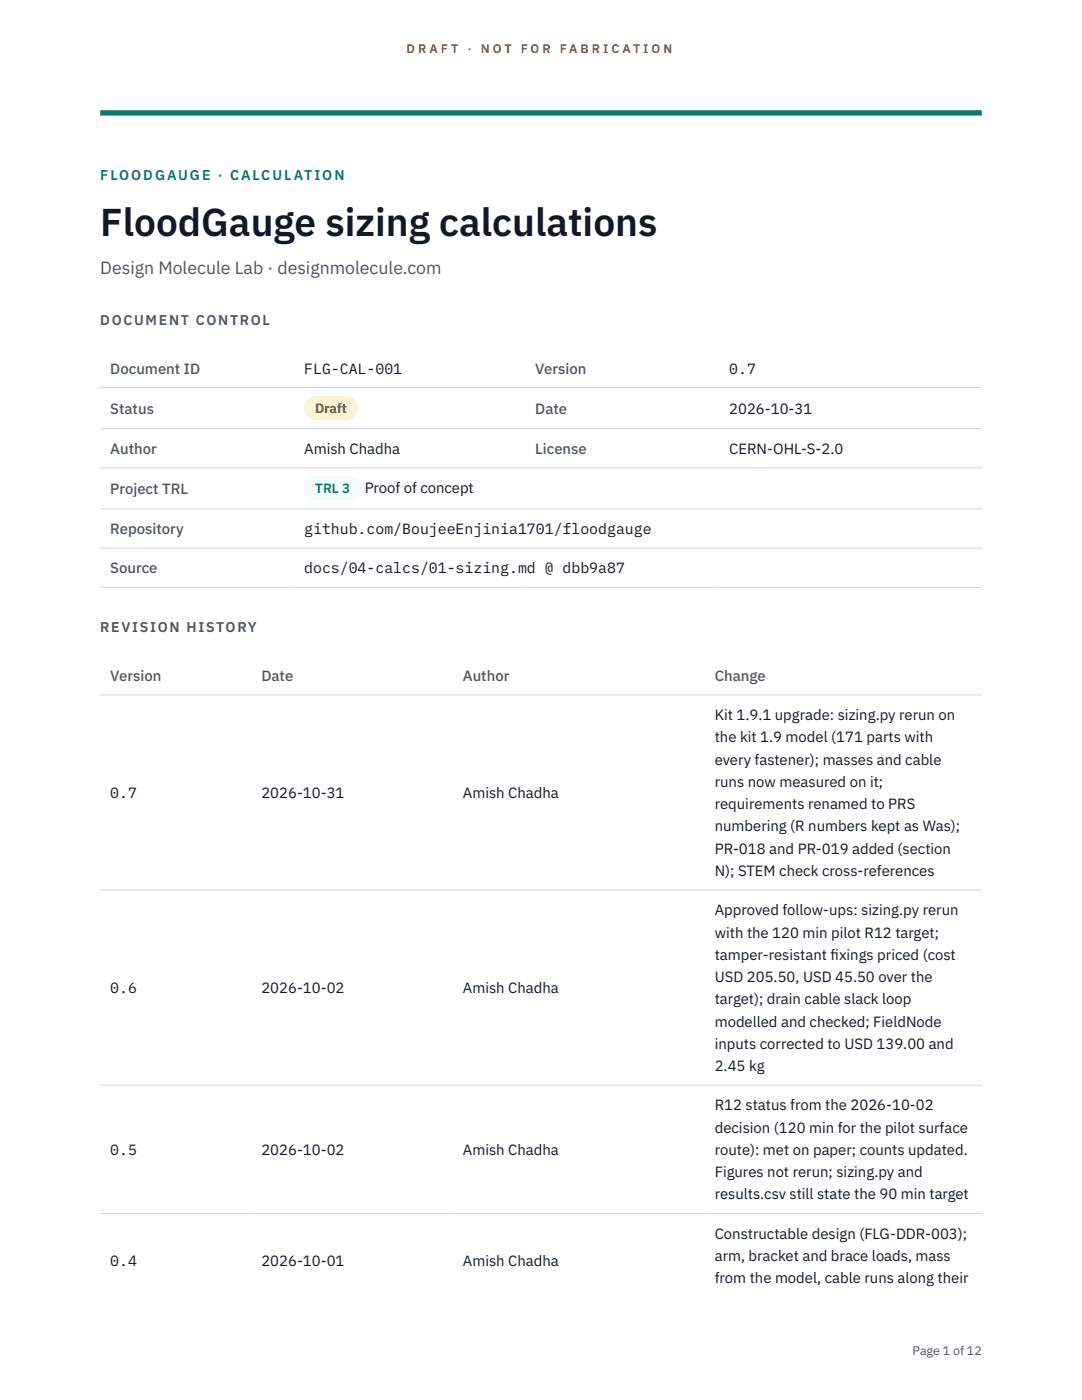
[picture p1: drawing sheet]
<svg xmlns="http://www.w3.org/2000/svg" width="216mm" height="279mm" viewBox="0 0 216 279" stroke-linecap="round" stroke-linejoin="round" font-family="sans-serif">
<defs><g id="words">
<text font-size="7.8" fill="#111827" x="20" y="47.1">FloodGauge sizing calculations</text>
<text font-size="3.5" fill="#4b5563" x="20" y="54.6">Design Molecule Lab · designmolecule.com</text>
<g font-size="3" fill="#4b5563">
<text x="22" y="74.5">Document ID</text>
<text x="106.8" y="74.5">Version</text>
<text x="22" y="82.6">Status</text>
<text x="106.8" y="82.6">Date</text>
<text x="22" y="90.6">Author</text>
<text x="106.8" y="90.6">License</text>
<text x="22" y="98.6">Project TRL</text>
<text x="22" y="106.6">Repository</text>
<text x="22" y="114.4">Source</text>
<text x="22" y="135.9">Version</text>
<text x="52.2" y="135.9">Date</text>
<text x="92.4" y="135.9">Author</text>
<text x="142.6" y="135.9">Change</text>
</g>
<g font-size="3" fill="#111827">
<text x="60.7" y="74.5">FLG-CAL-001</text>
<text x="145.5" y="74.5">0.7</text>
<text x="145.5" y="82.6">2026-10-31</text>
<text x="60.7" y="90.6">Amish Chadha</text>
<text x="145.5" y="90.6">CERN-OHL-S-2.0</text>
<text x="72.8" y="98.5">Proof of concept</text>
<text x="60.7" y="106.6">github.com/BoujeeEnjinia1701/floodgauge</text>
<text x="60.7" y="114.4">docs/04-calcs/01-sizing.md @ dbb9a87</text>
<text x="142.6" y="143.7">Kit 1.9.1 upgrade: sizing.py rerun on</text>
<text x="142.6" y="148.2">the kit 1.9 model (171 parts with</text>
<text x="142.6" y="152.6">every fastener); masses and cable</text>
<text x="22" y="159.3">0.7</text>
<text x="52.2" y="159.3">2026-10-31</text>
<text x="92.4" y="159.3">Amish Chadha</text>
<text x="142.6" y="157.1">runs now measured on it;</text>
<text x="142.6" y="161.5">requirements renamed to PRS</text>
<text x="142.6" y="165.9">numbering (R numbers kept as Was);</text>
<text x="142.6" y="170.4">PR-018 and PR-019 added (section</text>
<text x="142.6" y="174.8">N); STEM check cross-references</text>
<text x="142.6" y="182.7">Approved follow-ups: sizing.py rerun</text>
<text x="142.6" y="187.1">with the 120 min pilot R12 target;</text>
<text x="142.6" y="191.5">tamper-resistant f</text>
<text x="165.7" y="191.5">ixings priced (cost</text>
<text x="142.6" y="196">USD 205.50, USD 45.50 over the</text>
<text x="22" y="198.2">0.6</text>
<text x="52.2" y="198.2">2026-10-02</text>
<text x="92.4" y="198.2">Amish Chadha</text>
<text x="142.6" y="200.4">target); drain cable slack loop</text>
<text x="142.6" y="204.9">modelled and checked; FieldNode</text>
<text x="142.6" y="209.3">inputs corrected to USD 139.00 and</text>
<text x="142.6" y="213.8">2.45 kg</text>
<text x="142.6" y="221.6">R12 status from the 2026-10-02</text>
<text x="142.6" y="226">decision (120 min for the pilot surface</text>
<text x="22" y="230.5">0.5</text>
<text x="52.2" y="230.5">2026-10-02</text>
<text x="92.4" y="230.5">Amish Chadha</text>
<text x="142.6" y="230.5">route): met on paper; counts updated.</text>
<text x="142.6" y="234.9">Figures not rerun; sizing.py and</text>
<text x="142.6" y="239.4">results.csv still state the 90 min target</text>
<text x="142.6" y="247.2">Constructable design (FLG-DDR-003);</text>
<text x="142.6" y="251.6">arm, bracket and brace loads, mass</text>
<text x="22" y="252.7">0.4</text>
<text x="52.2" y="252.7">2026-10-01</text>
<text x="92.4" y="252.7">Amish Chadha</text>
<text x="142.6" y="256.1">from the model, cable runs along their</text>
</g>
<text font-size="2.8" fill="#0f766e" x="20" y="36">FLOODGAUGE · CALCULATION</text>
<g font-size="2.8" fill="#4b5563">
<text x="20" y="64.8">DOCUMENT CONTROL</text>
<text x="20" y="126.2">REVISION HISTORY</text>
</g>
<text font-size="2.7" fill="#92400e" x="62.9" y="82.5">Draft</text>
<text font-size="2.7" fill="#0f766e" x="62.9" y="98.5">TRL 3</text>
<g font-size="2.5" fill="#b45309">
<text x="81.1" y="10.5">D R A F T</text>
<text x="93.3" y="10.5">·</text>
<text x="95.9" y="10.5">N O T</text>
<text x="103.9" y="10.5">F O R</text>
<text x="111.7" y="10.5">F A B R I C A T I O N</text>
</g>
<text font-size="2.5" fill="#4b5563" x="182.1" y="270.3">Page 1 of 12</text>
</g></defs>
<path d="M20 23.1h175.9zM20 22h175.9v1.1h-175.9z" fill-rule="evenodd" fill="#0f766e"/>
<path d="M20 77.3h175.9M20 85.5h175.9M20 93.4h175.9M20 101.6h175.9M20 109.4h175.9M20 117.2h175.9M20 138.7h175.9M20 177.6h175.9M20 216.6h175.9M20 242.2h175.9" fill="none" stroke="#d1d5db" stroke-width=".2"/>
<path d="M60.7 79h10.7v4.9h-10.7z" fill="#fef3c7"/>
<path d="M60.7 95.1h11.4v4.8h-11.4z" fill="#f0fdfa"/>
<use href="#words"/>
</svg>
